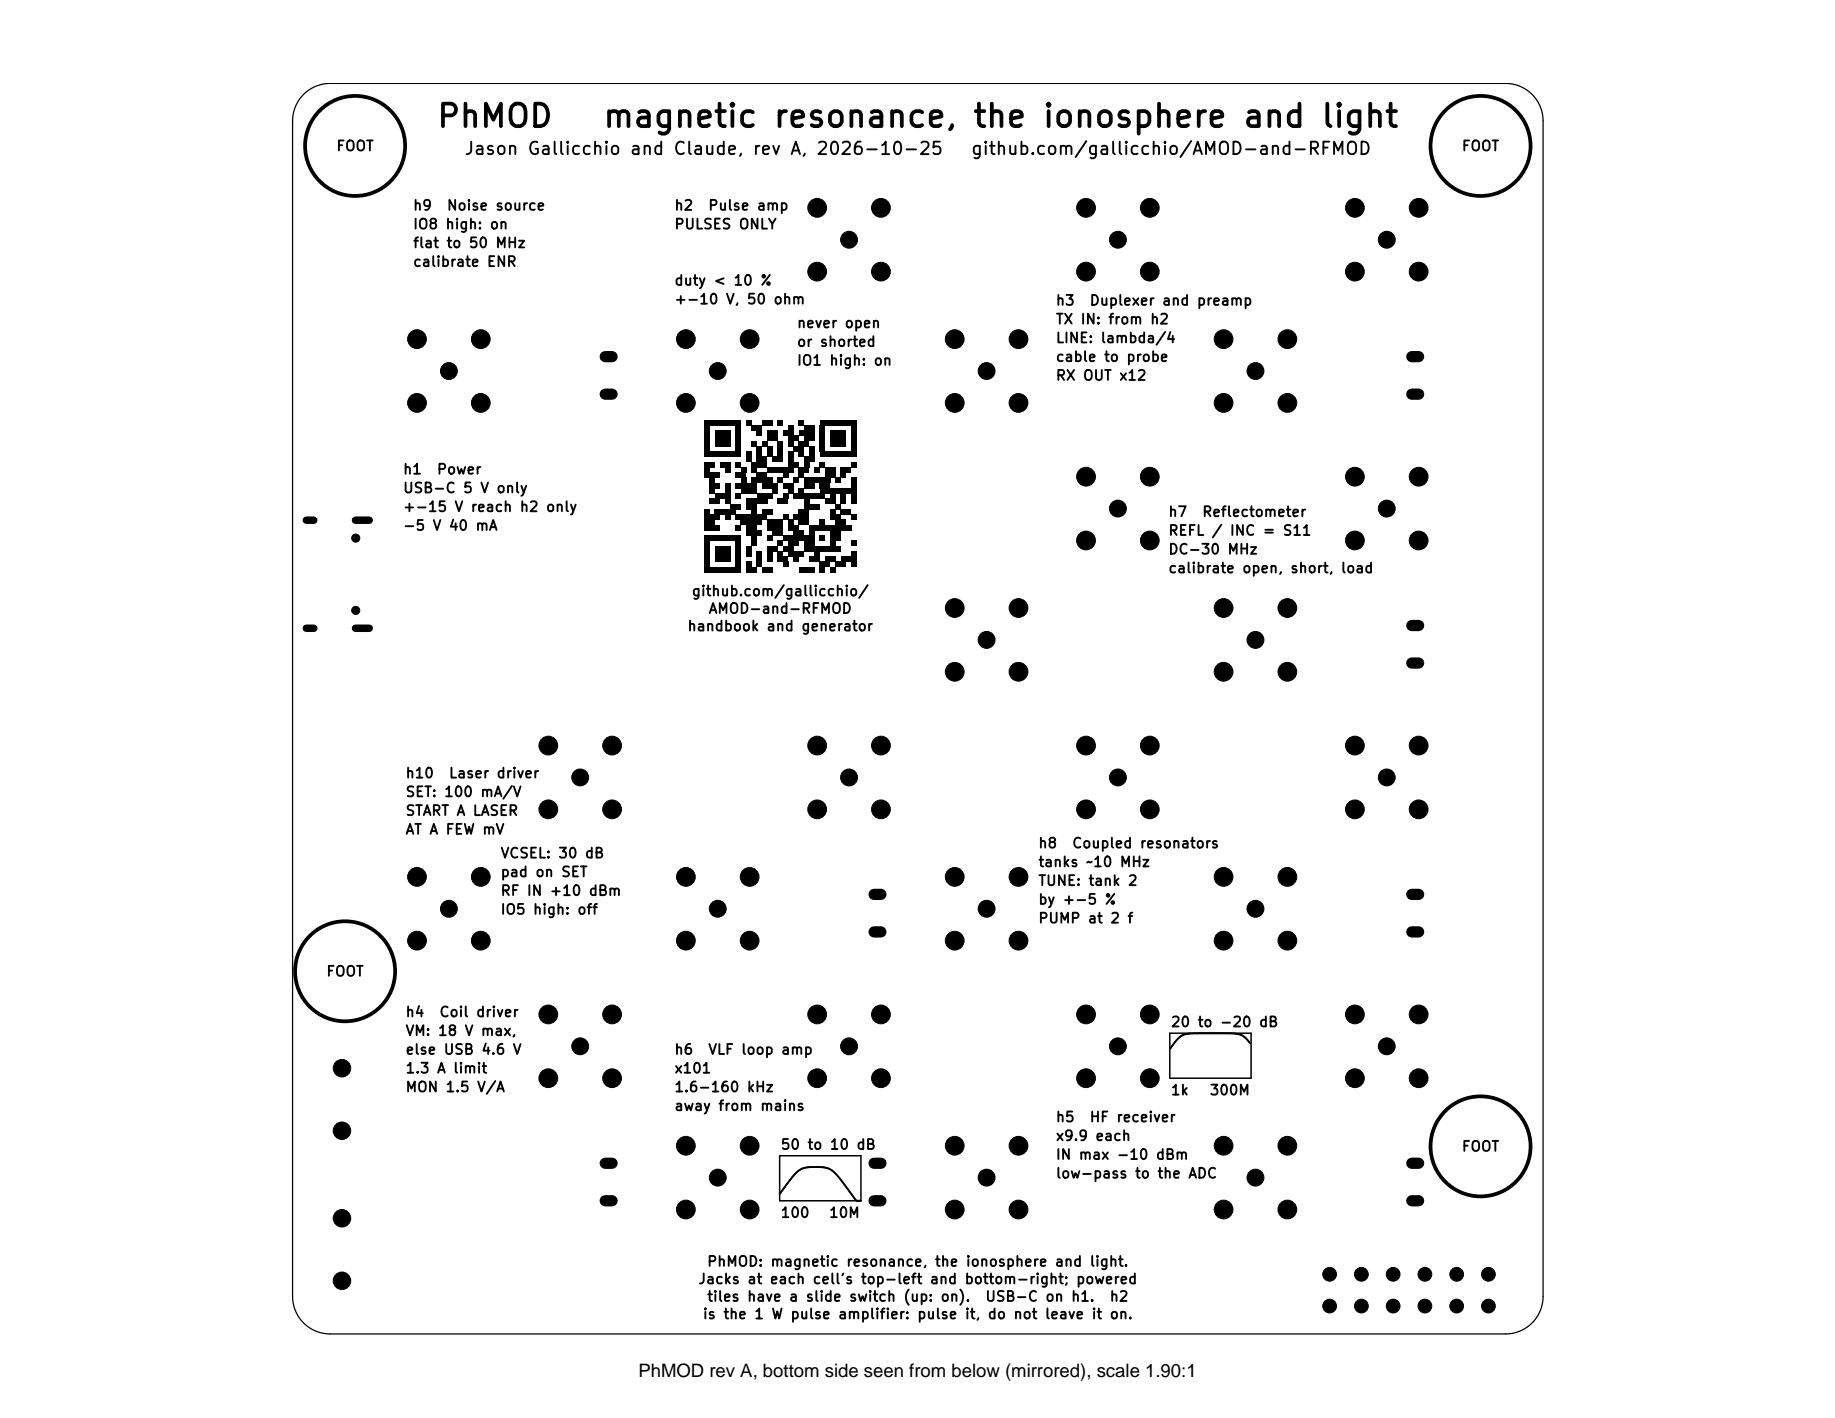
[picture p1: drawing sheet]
<svg xmlns="http://www.w3.org/2000/svg" width="279mm" height="216mm" viewBox="0 0 279 216" stroke-linecap="round" stroke-linejoin="round" font-family="sans-serif">
<defs><g id="words">
<g font-size="3.4">
<text x="66.3" y="20.2">PhMOD</text>
<text x="91.6" y="20.2">magnetic resonance, the ionosphere and light</text>
</g>
<text font-size="2.8" x="97.2" y="209.7">PhMOD rev A, bottom side seen from below (mirrored), scale 1.90:1</text>
<g font-size="1.9">
<text x="70.6" y="24">Jason Gallicchio and Claude, rev A, 2026-10-25</text>
<text x="147.7" y="24">github.com/gallicchio/AMOD-and-RFMOD</text>
</g>
<g font-size="1.5">
<text x="51.1" y="23.4">FOOT</text>
<text x="222.5" y="23.4">FOOT</text>
<text x="62.8" y="32.4">h9</text>
<text x="62.8" y="35.3">IO8 high: on</text>
<text x="67.9" y="32.4">Noise source</text>
<text x="102.6" y="32.4">h2</text>
<text x="102.6" y="35.3">PULSES ONLY</text>
<text x="107.7" y="32.4">Pulse amp</text>
<text x="62.8" y="38.1">flat to 50 MHz</text>
<text x="62.8" y="41">calibrate ENR</text>
<text x="102.6" y="43.8">duty &lt; 10 %</text>
<text x="102.6" y="46.7">+-10 V, 50 ohm</text>
<text x="160.6" y="46.9">h3</text>
<text x="165.8" y="46.9">Duplexer and preamp</text>
<text x="121.2" y="50.3">never open</text>
<text x="121.2" y="53.2">or shorted</text>
<text x="160.6" y="49.7">TX IN: from h2</text>
<text x="160.6" y="52.6">LINE: lambda/4</text>
<text x="121.2" y="56">IO1 high: on</text>
<text x="160.6" y="55.5">cable to probe</text>
<text x="160.6" y="58.3">RX OUT x12</text>
<text x="61.2" y="72.6">h1</text>
<text x="61.2" y="75.4">USB-C 5 V only</text>
<text x="66.4" y="72.6">Power</text>
<text x="61.2" y="78.3">+-15 V reach h2 only</text>
<text x="61.2" y="81.2">-5 V 40 mA</text>
<text x="177.8" y="79.1">h7</text>
<text x="177.8" y="81.9">REFL / INC = S11</text>
<text x="182.9" y="79.1">Reflectometer</text>
<text x="177.8" y="84.8">DC-30 MHz</text>
<text x="177.8" y="87.6">calibrate open, short, load</text>
<text x="105.2" y="91.1">github.com/gallicchio/</text>
<text x="107.8" y="93.8">AMOD-and-RFMOD</text>
<text x="104.5" y="96.5">handbook and generator</text>
<text x="61.6" y="118.9">h10</text>
<text x="68.2" y="118.9">Laser driver</text>
<text x="61.6" y="121.7">SET: 100 mA/V</text>
<text x="61.6" y="124.6">START A LASER</text>
<text x="61.6" y="127.4">AT A FEW mV</text>
<text x="76.1" y="131">VCSEL: 30 dB</text>
<text x="158" y="129.5">h8</text>
<text x="163.1" y="129.5">Coupled resonators</text>
<text x="76.1" y="133.9">pad on SET</text>
<text x="76.1" y="136.8">RF IN +10 dBm</text>
<text x="158" y="132.4">tanks ~10 MHz</text>
<text x="158" y="135.2">TUNE: tank 2</text>
<text x="76.1" y="139.6">IO5 high: off</text>
<text x="158" y="138.1">by +-5 %</text>
<text x="158" y="140.9">PUMP at 2 f</text>
<text x="49.6" y="149">FOOT</text>
<text x="61.6" y="155.2">h4</text>
<text x="66.8" y="155.2">Coil driver</text>
<text x="61.6" y="158.1">VM: 18 V max,</text>
<text x="61.6" y="160.9">else USB 4.6 V</text>
<text x="102.6" y="160.9">h6</text>
<text x="107.7" y="160.9">VLF loop amp</text>
<text x="178.2" y="156.7">20 to -20 dB</text>
<text x="61.6" y="163.8">1.3 A limit</text>
<text x="61.6" y="166.6">MON 1.5 V/A</text>
<text x="102.6" y="163.8">x101</text>
<text x="102.6" y="166.6">1.6-160 kHz</text>
<text x="178.2" y="167.1">1k</text>
<text x="184.1" y="167.1">300M</text>
<text x="102.6" y="169.5">away from mains</text>
<text x="160.6" y="171.2">h5</text>
<text x="165.8" y="171.2">HF receiver</text>
<text x="118.7" y="175.4">50 to 10 dB</text>
<text x="160.6" y="174.1">x9.9 each</text>
<text x="160.6" y="176.9">IN max -10 dBm</text>
<text x="160.6" y="179.8">low-pass to the ADC</text>
<text x="222.5" y="175.7">FOOT</text>
<text x="118.7" y="185.8">100</text>
<text x="126.1" y="185.8">10M</text>
<text x="106.2" y="195.9">Jacks at each cell's top-left and bottom-right; powered</text>
<text x="107.5" y="193.2">PhMOD: magnetic resonance, the ionosphere and light.</text>
<text x="106.9" y="201.2">is the 1 W pulse amplifier: pulse it, do not leave it on.</text>
<text x="107.5" y="198.5">tiles have a slide switch (up: on).</text>
<text x="149.9" y="198.5">USB-C on h1.</text>
<text x="168.8" y="198.5">h2</text>
</g>
</g></defs>
<g fill="none" stroke="#000" stroke-width=".57">
<circle cx="54.1" cy="22.2" r="7.6"/>
<circle cx="225.4" cy="22.2" r="7.6"/>
<circle cx="52.5" cy="147.9" r="7.6"/>
<circle cx="225.4" cy="174.5" r="7.6"/>
</g>
<path d="M178.1 157.3h12.4v6.9h-12.4zM118.7 176h12.4v6.8h-12.4z" fill="none" stroke="#000" stroke-width=".23"/>
<path d="M190.3 158.8a3.2 3.2 0 0 0-3.3-1.5h-4a6.4 6.4 0 0 0-3.2 .4l-.7 .8-1 1.3M118.7 181.8l.6-.9a9.1 9.1 0 0 1 2.9-3l1.5-.2a4 4 0 0 1 3.9 1.5l2.7 3.5 .8 .1" fill="none" stroke="#000" stroke-width=".29"/>
<g fill="#000">
<path d="M107.2 64.7h.8v.8h-.8zM107.2 65.5h.8v.8h-.8zM107.2 66.3h.8v.8h-.8zM107.2 67.1h.8v.8h-.8zM107.2 67.9h.8v.8h-.8zM107.2 71.1h.8v.8h-.8zM107.2 77.5h.8v.8h-.8zM107.2 70.3h1.6v.8h-1.6zM108 72.7h.8v.8h-.8zM108 74.3h.8v.8h-.8zM107.2 79.1h1.6v.8h-1.6zM107.2 71.9h2.4v.8h-2.4z"/>
<path d="M108 73.5h1.6v.8h-1.6zM108 75.9h1.6v.8h-1.6zM107.2 78.3h2.4v.8h-2.4zM107.2 79.9h2.4v.8h-2.4zM108.8 65.5h2.4v.8h-2.4zM108.8 66.3h2.4v.8h-2.4zM108.8 67.1h2.4v.8h-2.4zM109.6 70.3h1.6v.8h-1.6zM110.4 71.1h.8v.8h-.8zM110.4 73.5h.8v.8h-.8zM110.4 74.3h.8v.8h-.8zM108.8 75.1h2.4v.8h-2.4z"/>
<path d="M110.4 75.9h.8v.8h-.8zM110.4 78.3h.8v.8h-.8zM108.8 77.5h3.2v.8h-3.2zM107.2 63.9h5.6v.8h-5.6zM112 64.7h.8v.8h-.8zM112 65.5h.8v.8h-.8zM112 66.3h.8v.8h-.8zM112 67.1h.8v.8h-.8zM112 67.9h.8v.8h-.8zM107.2 68.7h5.6v.8h-5.6zM112 70.3h.8v.8h-.8zM112 75.1h.8v.8h-.8z"/>
<path d="M111.2 76.7h1.6v.8h-1.6zM112 79.9h.8v.8h-.8zM112.8 71.1h.8v.8h-.8zM112 71.9h1.6v.8h-1.6zM112.8 72.7h.8v.8h-.8zM113.6 63.9h.8v.8h-.8zM113.6 68.7h.8v.8h-.8zM113.6 69.5h.8v.8h-.8zM114.4 67.1h.8v.8h-.8zM114.4 71.1h.8v.8h-.8zM112 73.5h3.2v.8h-3.2zM112.8 74.3h2.4v.8h-2.4z"/>
<path d="M113.6 76.7h1.6v.8h-1.6zM114.4 77.5h.8v.8h-.8zM113.6 79.9h1.6v.8h-1.6zM114.4 64.7h1.6v.8h-1.6zM115.2 65.5h.8v.8h-.8zM115.2 67.9h.8v.8h-.8zM115.2 68.7h.8v.8h-.8zM112.8 79.1h3.2v.8h-3.2zM116 67.1h.8v.8h-.8zM115.2 69.5h1.6v.8h-1.6zM114.4 70.3h2.4v.8h-2.4zM115.2 71.9h1.6v.8h-1.6z"/>
<path d="M113.6 75.9h3.2v.8h-3.2zM112 78.3h4.8v.8h-4.8zM116 63.9h1.6v.8h-1.6zM116.8 67.9h.8v.8h-.8zM116.8 68.7h.8v.8h-.8zM114.4 72.7h3.2v.8h-3.2zM115.2 75.1h2.4v.8h-2.4zM116 77.5h1.6v.8h-1.6zM116.8 65.5h1.6v.8h-1.6zM116.8 66.3h1.6v.8h-1.6zM116 73.5h2.4v.8h-2.4zM117.6 74.3h.8v.8h-.8z"/>
<path d="M118.4 63.9h.8v.8h-.8zM118.4 67.1h.8v.8h-.8zM118.4 67.9h.8v.8h-.8zM118.4 68.7h.8v.8h-.8zM117.6 69.5h1.6v.8h-1.6zM118.4 72.7h.8v.8h-.8zM116.8 79.1h2.4v.8h-2.4zM116.8 79.9h2.4v.8h-2.4zM119.2 71.9h.8v.8h-.8zM119.2 75.1h.8v.8h-.8zM118.4 75.9h1.6v.8h-1.6zM119.2 78.3h.8v.8h-.8z"/>
<path d="M120 64.7h.8v.8h-.8zM119.2 65.5h1.6v.8h-1.6zM120 67.1h.8v.8h-.8zM120 68.7h.8v.8h-.8zM120 69.5h.8v.8h-.8zM116.8 71.1h4v.8h-4zM119.2 73.5h1.6v.8h-1.6zM120 74.3h.8v.8h-.8zM120 79.1h.8v.8h-.8zM120 66.3h1.6v.8h-1.6zM120 70.3h1.6v.8h-1.6zM120.8 72.7h.8v.8h-.8z"/>
<path d="M120 79.9h1.6v.8h-1.6zM121.6 63.9h.8v.8h-.8zM120.8 67.9h1.6v.8h-1.6zM121.6 68.7h.8v.8h-.8zM121.6 71.9h.8v.8h-.8zM121.6 74.3h.8v.8h-.8zM121.6 67.1h1.6v.8h-1.6zM122.4 70.3h.8v.8h-.8zM121.6 71.1h1.6v.8h-1.6zM122.4 75.9h.8v.8h-.8zM121.6 77.5h1.6v.8h-1.6zM120.8 78.3h2.4v.8h-2.4z"/>
<path d="M121.6 79.1h1.6v.8h-1.6zM122.4 64.7h1.6v.8h-1.6zM121.6 65.5h2.4v.8h-2.4zM122.4 66.3h1.6v.8h-1.6zM123.2 67.9h.8v.8h-.8zM123.2 68.7h.8v.8h-.8zM122.4 69.5h1.6v.8h-1.6zM122.4 73.5h1.6v.8h-1.6zM124 71.1h.8v.8h-.8zM122.4 76.7h2.4v.8h-2.4zM124.8 64.7h.8v.8h-.8zM124.8 65.5h.8v.8h-.8z"/>
<path d="M124.8 66.3h.8v.8h-.8zM124.8 67.1h.8v.8h-.8zM124.8 67.9h.8v.8h-.8zM124.8 70.3h.8v.8h-.8zM120.8 75.1h4.8v.8h-4.8zM124.8 79.1h.8v.8h-.8zM122.4 72.7h4v.8h-4zM124.8 73.5h1.6v.8h-1.6zM125.6 71.1h1.6v.8h-1.6zM125.6 71.9h1.6v.8h-1.6zM126.4 75.1h.8v.8h-.8zM125.6 75.9h1.6v.8h-1.6z"/>
<path d="M126.4 77.5h.8v.8h-.8zM127.2 72.7h.8v.8h-.8zM127.2 76.7h.8v.8h-.8zM126.4 78.3h1.6v.8h-1.6zM126.4 65.5h2.4v.8h-2.4zM126.4 66.3h2.4v.8h-2.4zM126.4 67.1h2.4v.8h-2.4zM128 71.9h.8v.8h-.8zM128 75.1h.8v.8h-.8zM128 75.9h.8v.8h-.8zM127.2 79.1h1.6v.8h-1.6zM128 71.1h1.6v.8h-1.6z"/>
<path d="M128 77.5h1.6v.8h-1.6zM123.2 79.9h6.4v.8h-6.4zM124.8 63.9h5.6v.8h-5.6zM129.6 64.7h.8v.8h-.8zM129.6 65.5h.8v.8h-.8zM129.6 66.3h.8v.8h-.8zM129.6 67.1h.8v.8h-.8zM129.6 67.9h.8v.8h-.8zM124.8 68.7h5.6v.8h-5.6zM129.6 70.3h.8v.8h-.8zM129.6 72.7h.8v.8h-.8zM129.6 73.5h.8v.8h-.8z"/>
<path d="M124.8 74.3h5.6v.8h-5.6zM129.6 75.1h.8v.8h-.8zM129.6 75.9h.8v.8h-.8zM129.6 78.3h.8v.8h-.8zM107.2 82.3h.8v.8h-.8zM107.2 83.1h.8v.8h-.8zM107.2 83.9h.8v.8h-.8zM107.2 84.7h.8v.8h-.8zM107.2 85.5h.8v.8h-.8zM108.8 83.1h2.4v.8h-2.4zM108.8 83.9h2.4v.8h-2.4zM108.8 84.7h2.4v.8h-2.4z"/>
<path d="M107.2 81.5h5.6v.8h-5.6zM112 82.3h.8v.8h-.8zM112 83.1h.8v.8h-.8zM112 83.9h.8v.8h-.8zM112 84.7h.8v.8h-.8zM112 85.5h.8v.8h-.8zM107.2 86.3h5.6v.8h-5.6zM113.6 83.1h.8v.8h-.8zM113.6 83.9h.8v.8h-.8zM113.6 85.5h.8v.8h-.8zM114.4 81.5h.8v.8h-.8zM114.4 82.3h.8v.8h-.8z"/>
<path d="M113.6 86.3h1.6v.8h-1.6zM113.6 80.7h2.4v.8h-2.4zM115.2 83.9h.8v.8h-.8zM115.2 84.7h.8v.8h-.8zM115.2 85.5h.8v.8h-.8zM116.8 81.5h.8v.8h-.8zM116.8 83.9h.8v.8h-.8zM116.8 84.7h.8v.8h-.8zM116 86.3h1.6v.8h-1.6zM116.8 83.1h1.6v.8h-1.6zM117.6 80.7h1.6v.8h-1.6zM118.4 82.3h.8v.8h-.8z"/>
<path d="M118.4 83.9h.8v.8h-.8zM118.4 84.7h1.6v.8h-1.6zM119.2 85.5h.8v.8h-.8zM119.2 83.1h1.6v.8h-1.6zM120 82.3h1.6v.8h-1.6zM120.8 84.7h.8v.8h-.8zM120.8 80.7h1.6v.8h-1.6zM120 83.9h2.4v.8h-2.4zM123.2 80.7h.8v.8h-.8zM119.2 81.5h4.8v.8h-4.8zM122.4 82.3h1.6v.8h-1.6zM121.6 86.3h2.4v.8h-2.4z"/>
<path d="M124 83.9h.8v.8h-.8zM123.2 84.7h1.6v.8h-1.6zM124.8 81.5h.8v.8h-.8zM124.8 86.3h.8v.8h-.8zM124.8 85.5h1.6v.8h-1.6zM126.4 82.3h.8v.8h-.8zM125.6 84.7h1.6v.8h-1.6zM126.4 86.3h.8v.8h-.8zM126.4 80.7h1.6v.8h-1.6zM126.4 81.5h1.6v.8h-1.6zM122.4 83.1h5.6v.8h-5.6zM127.2 85.5h1.6v.8h-1.6z"/>
<path d="M129.6 82.3h.8v.8h-.8zM129.6 83.9h.8v.8h-.8zM128 84.7h2.4v.8h-2.4zM129.6 85.5h.8v.8h-.8z"/>
</g>
<path d="M46.2 14.4a5.7 5.7 0 0 1 4.1-1.7h178.9a5.7 5.7 0 0 1 5.8 5.7v179a5.7 5.7 0 0 1-5.8 5.7h-178.9a5.7 5.7 0 0 1-5.8-5.7v-179a5.7 5.7 0 0 1 1.7-4z" fill="none" stroke="#000" stroke-width=".19"/>
<g fill="#000" stroke="#000" stroke-width=".15">
<circle cx="124.4" cy="31.6" r="1.43"/>
<circle cx="129.3" cy="36.5" r="1.29"/>
<circle cx="134.1" cy="31.6" r="1.43"/>
<circle cx="165.4" cy="31.6" r="1.43"/>
<circle cx="170.2" cy="36.5" r="1.29"/>
<circle cx="175.1" cy="31.6" r="1.43"/>
<circle cx="206.3" cy="31.6" r="1.43"/>
<circle cx="211.2" cy="36.5" r="1.28"/>
<circle cx="216" cy="31.6" r="1.43"/>
<circle cx="63.5" cy="51.6" r="1.43"/>
<circle cx="68.3" cy="56.5" r="1.29"/>
<circle cx="73.2" cy="51.6" r="1.43"/>
<circle cx="104.4" cy="51.6" r="1.43"/>
<circle cx="109.3" cy="56.5" r="1.29"/>
<circle cx="114.1" cy="51.6" r="1.43"/>
<circle cx="124.4" cy="41.4" r="1.43"/>
<circle cx="134.1" cy="41.4" r="1.43"/>
<circle cx="145.4" cy="51.6" r="1.43"/>
<circle cx="150.2" cy="56.5" r="1.29"/>
<circle cx="155.1" cy="51.6" r="1.43"/>
<circle cx="165.4" cy="41.4" r="1.43"/>
<circle cx="175.1" cy="41.4" r="1.43"/>
<circle cx="186.3" cy="51.6" r="1.43"/>
<circle cx="191.2" cy="56.5" r="1.29"/>
<circle cx="196" cy="51.6" r="1.43"/>
<circle cx="206.3" cy="41.4" r="1.43"/>
<circle cx="216" cy="41.4" r="1.43"/>
<circle cx="63.5" cy="61.3" r="1.43"/>
<circle cx="73.2" cy="61.3" r="1.43"/>
<circle cx="104.4" cy="61.3" r="1.43"/>
<circle cx="114.1" cy="61.3" r="1.43"/>
<circle cx="145.4" cy="61.3" r="1.43"/>
<circle cx="155.1" cy="61.3" r="1.43"/>
<circle cx="165.4" cy="72.6" r="1.43"/>
<circle cx="170.2" cy="77.4" r="1.29"/>
<circle cx="175.1" cy="72.6" r="1.43"/>
<circle cx="186.3" cy="61.3" r="1.43"/>
<circle cx="196" cy="61.3" r="1.43"/>
<circle cx="206.3" cy="72.6" r="1.43"/>
<circle cx="211.2" cy="77.4" r="1.28"/>
<circle cx="216" cy="72.6" r="1.43"/>
<circle cx="54.2" cy="92.9" r=".62"/>
<circle cx="54.2" cy="81.9" r=".62"/>
<circle cx="145.4" cy="92.6" r="1.43"/>
<circle cx="150.2" cy="97.4" r="1.29"/>
<circle cx="155.1" cy="92.6" r="1.43"/>
<circle cx="165.4" cy="82.3" r="1.43"/>
<circle cx="175.1" cy="82.3" r="1.43"/>
<circle cx="186.3" cy="92.6" r="1.43"/>
<circle cx="191.2" cy="97.4" r="1.29"/>
<circle cx="196" cy="92.6" r="1.43"/>
<circle cx="206.3" cy="82.3" r="1.43"/>
<circle cx="216" cy="82.3" r="1.43"/>
<circle cx="83.5" cy="113.5" r="1.43"/>
<circle cx="88.3" cy="118.4" r="1.29"/>
<circle cx="93.2" cy="113.5" r="1.43"/>
<circle cx="124.4" cy="113.5" r="1.43"/>
<circle cx="129.3" cy="118.4" r="1.29"/>
<circle cx="134.1" cy="113.5" r="1.43"/>
<circle cx="145.4" cy="102.3" r="1.43"/>
<circle cx="155.1" cy="102.3" r="1.43"/>
<circle cx="165.4" cy="113.5" r="1.43"/>
<circle cx="170.2" cy="118.4" r="1.29"/>
<circle cx="175.1" cy="113.5" r="1.43"/>
<circle cx="186.3" cy="102.3" r="1.43"/>
<circle cx="196" cy="102.3" r="1.43"/>
<circle cx="206.3" cy="113.5" r="1.43"/>
<circle cx="211.2" cy="118.4" r="1.28"/>
<circle cx="216" cy="113.5" r="1.43"/>
<circle cx="63.5" cy="133.5" r="1.43"/>
<circle cx="68.3" cy="138.4" r="1.29"/>
<circle cx="73.2" cy="133.5" r="1.43"/>
<circle cx="83.5" cy="123.2" r="1.43"/>
<circle cx="93.2" cy="123.2" r="1.43"/>
<circle cx="104.4" cy="133.5" r="1.43"/>
<circle cx="109.3" cy="138.4" r="1.29"/>
<circle cx="114.1" cy="133.5" r="1.43"/>
<circle cx="124.4" cy="123.2" r="1.43"/>
<circle cx="134.1" cy="123.2" r="1.43"/>
<circle cx="145.4" cy="133.5" r="1.43"/>
<circle cx="150.2" cy="138.4" r="1.29"/>
<circle cx="155.1" cy="133.5" r="1.43"/>
<circle cx="165.4" cy="123.2" r="1.43"/>
<circle cx="175.1" cy="123.2" r="1.43"/>
<circle cx="186.3" cy="133.5" r="1.43"/>
<circle cx="191.2" cy="138.4" r="1.29"/>
<circle cx="196" cy="133.5" r="1.43"/>
<circle cx="206.3" cy="123.2" r="1.43"/>
<circle cx="216" cy="123.2" r="1.43"/>
<circle cx="63.5" cy="143.2" r="1.43"/>
<circle cx="73.2" cy="143.2" r="1.43"/>
<circle cx="83.5" cy="154.5" r="1.43"/>
<circle cx="88.3" cy="159.3" r="1.29"/>
<circle cx="93.2" cy="154.5" r="1.43"/>
<circle cx="104.4" cy="143.2" r="1.43"/>
<circle cx="114.1" cy="143.2" r="1.43"/>
<circle cx="124.4" cy="154.5" r="1.43"/>
<circle cx="129.3" cy="159.3" r="1.29"/>
<circle cx="134.1" cy="154.5" r="1.43"/>
<circle cx="145.4" cy="143.2" r="1.43"/>
<circle cx="155.1" cy="143.2" r="1.43"/>
<circle cx="165.4" cy="154.5" r="1.43"/>
<circle cx="170.2" cy="159.3" r="1.29"/>
<circle cx="175.1" cy="154.5" r="1.43"/>
<circle cx="186.3" cy="143.2" r="1.43"/>
<circle cx="196" cy="143.2" r="1.43"/>
<circle cx="206.3" cy="154.5" r="1.43"/>
<circle cx="211.2" cy="159.3" r="1.28"/>
<circle cx="216" cy="154.5" r="1.43"/>
<circle cx="52.1" cy="172.2" r="1.33"/>
<circle cx="52.1" cy="162.6" r="1.33"/>
<circle cx="83.5" cy="164.2" r="1.43"/>
<circle cx="93.2" cy="164.2" r="1.43"/>
<circle cx="104.4" cy="174.4" r="1.43"/>
<circle cx="109.3" cy="179.3" r="1.29"/>
<circle cx="114.1" cy="174.4" r="1.43"/>
<circle cx="124.4" cy="164.2" r="1.43"/>
<circle cx="134.1" cy="164.2" r="1.43"/>
<circle cx="145.4" cy="174.4" r="1.43"/>
<circle cx="150.2" cy="179.3" r="1.29"/>
<circle cx="155.1" cy="174.4" r="1.43"/>
<circle cx="165.4" cy="164.2" r="1.43"/>
<circle cx="175.1" cy="164.2" r="1.43"/>
<circle cx="186.3" cy="174.4" r="1.43"/>
<circle cx="191.2" cy="179.3" r="1.29"/>
<circle cx="196" cy="174.4" r="1.43"/>
<circle cx="206.3" cy="164.2" r="1.43"/>
<circle cx="216" cy="164.2" r="1.43"/>
<circle cx="52.1" cy="185.5" r="1.33"/>
<circle cx="52.1" cy="195" r="1.33"/>
<circle cx="104.4" cy="184.2" r="1.43"/>
<circle cx="114.1" cy="184.2" r="1.43"/>
<circle cx="145.4" cy="184.2" r="1.43"/>
<circle cx="155.1" cy="184.2" r="1.43"/>
<circle cx="186.3" cy="184.2" r="1.43"/>
<circle cx="196" cy="184.2" r="1.43"/>
<circle cx="202.5" cy="198.9" r="1.05"/>
<circle cx="202.5" cy="194" r="1.05"/>
<circle cx="207.3" cy="198.9" r="1.05"/>
<circle cx="207.3" cy="194" r="1.05"/>
<circle cx="212.1" cy="198.9" r="1.05"/>
<circle cx="212.1" cy="194" r="1.05"/>
<circle cx="217" cy="198.9" r="1.05"/>
<circle cx="217" cy="194" r="1.05"/>
<circle cx="221.8" cy="198.9" r="1.05"/>
<circle cx="221.8" cy="194" r="1.05"/>
<circle cx="226.6" cy="198.9" r="1.05"/>
<circle cx="226.6" cy="194" r="1.05"/>
</g>
<g fill="none" stroke="#000" stroke-width="1.7">
<path d="M92.1 54.3h1.1M215 54.3h1M92.1 60h1.1M215 60h1M215 95.2h1M215 101h1M133.1 136.2h1M215 136.2h1M133.1 141.9h1M215 141.9h1M92.1 177.1h1.1M133.1 177.1h1"/>
<path d="M215 177.1h1M92.1 182.8h1.1M133.1 182.8h1M215 182.8h1"/>
</g>
<path d="M46.6 79.2h1.2M54.1 79.2h2.1M46.6 95.7h1.2M54.1 95.7h2.1" fill="none" stroke="#000" stroke-width="1.1"/>
<use href="#words"/>
</svg>
